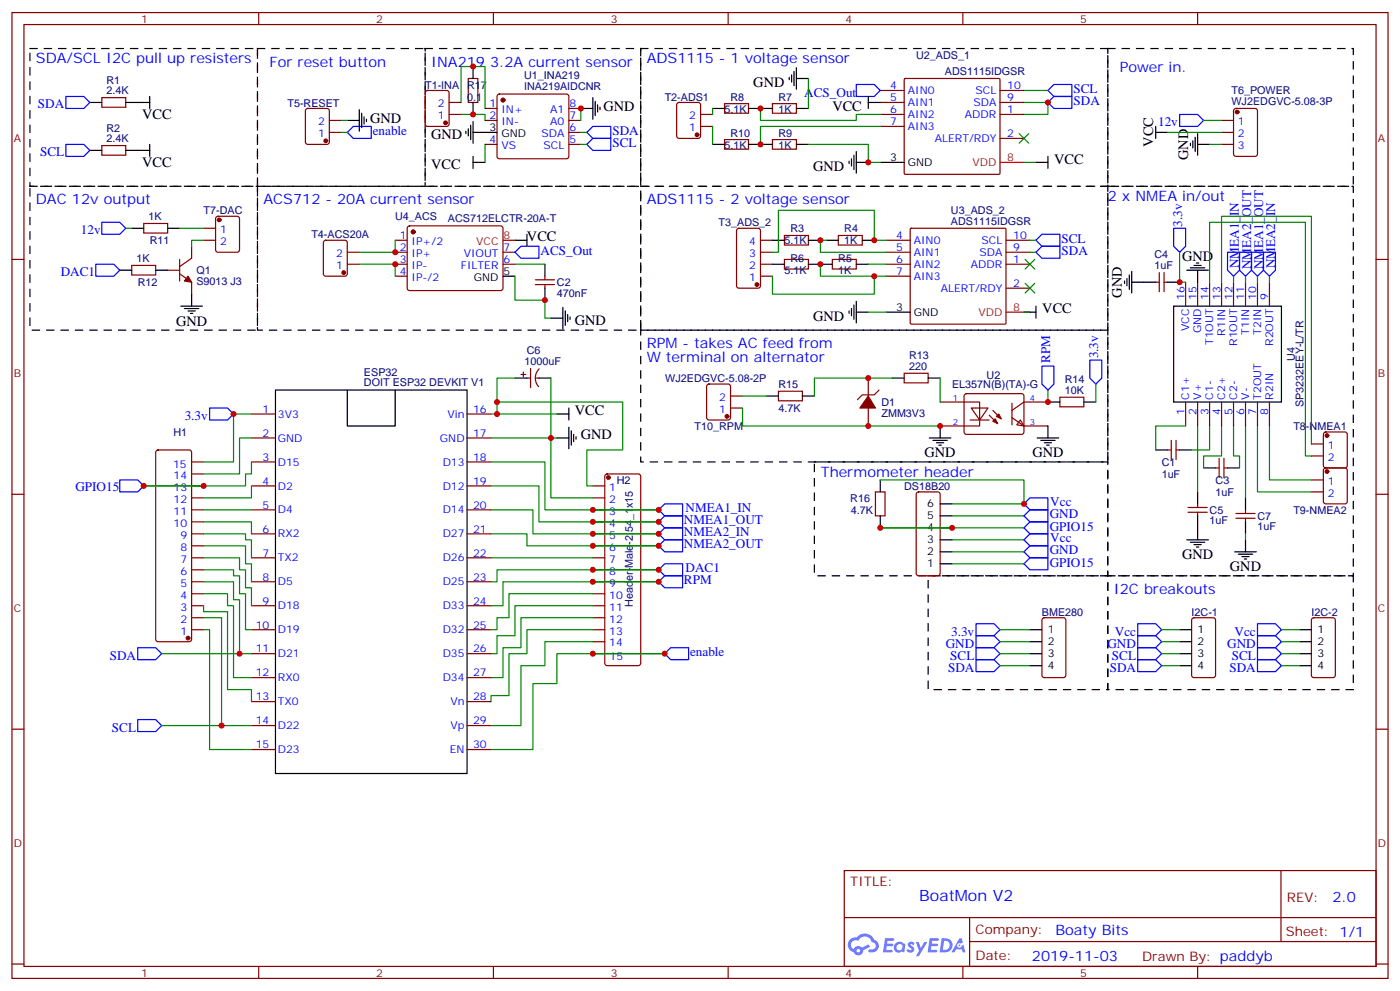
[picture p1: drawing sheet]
<svg xmlns="http://www.w3.org/2000/svg" width="412mm" height="292mm" viewBox="0 0 412 292" stroke-linecap="round" stroke-linejoin="round" font-family="sans-serif">
<defs><g id="words">
<text font-size="4.6" fill="#00f" x="270.8" y="265.3">BoatMon V2</text>
<g font-size="4.2" fill="#00f">
<text x="10.6" y="18.6">SDA/SCL I2C pull up resisters</text>
<text x="79.4" y="19.6">For reset button</text>
<text x="127" y="19.6">INA219 3.2A current sensor</text>
<text x="190.5" y="18.6">ADS1115 - 1 voltage sensor</text>
<text x="329.8" y="21.3">Power in.</text>
<text x="326.3" y="59.1">2 x NMEA in/out</text>
<text x="10.6" y="60.1">DAC 12v output</text>
<text x="77.6" y="60.1">ACS712 - 20A current sensor</text>
<text x="190.5" y="60.1">ADS1115 - 2 voltage sensor</text>
<text x="190.5" y="102.5">RPM - takes AC feed from</text>
<text x="190.5" y="106.7">W terminal on alternator</text>
<text x="241.8" y="140.3">Thermometer header</text>
<text x="328.1" y="174.8">I2C breakouts</text>
<text x="392.5" y="265.6">2.0</text>
<text x="310.9" y="275.1">Boaty Bits</text>
<text x="304" y="282.9">2019-11-03</text>
</g>
<g font-size="4.2">
<text x="221.9" y="25.6">GND</text>
<text x="41.9" y="35.2">VCC</text>
<text x="177.8" y="32.7">GND</text>
<text x="245.2" y="32.7">VCC</text>
<text x="109" y="36.3">GND</text>
<text x="127" y="41">GND</text>
<text x="339.7" y="43.2" transform="rotate(-90 339.7 43.2)">VCC</text>
<text x="350" y="47.1" transform="rotate(-90 350 47.1)">GND</text>
<text x="41.9" y="49.3">VCC</text>
<text x="127" y="49.8">VCC</text>
<text x="239.5" y="50.3">GND</text>
<text x="310.6" y="48.1">VCC</text>
<text x="155.2" y="71">VCC</text>
<text x="348.2" y="76.7">GND</text>
<text x="330.5" y="87.7" transform="rotate(-90 330.5 87.7)">GND</text>
<text x="51.9" y="95.8">GND</text>
<text x="169.3" y="95.7">GND</text>
<text x="239.5" y="94.4">GND</text>
<text x="307" y="92.2">VCC</text>
<text x="169.3" y="122.2">VCC</text>
<text x="171.1" y="129.2">GND</text>
<text x="272.3" y="134.6">GND</text>
<text x="304.1" y="134.6">GND</text>
<text x="348.2" y="164.6">GND</text>
<text x="362.3" y="168.2">GND</text>
</g>
<g font-size="3.9" fill="#00f">
<text x="236.9" y="28.5">ACS_Out</text>
<text x="316.2" y="27.5">SCL</text>
<text x="11.2" y="31.9">SDA</text>
<text x="316.2" y="31">SDA</text>
<text x="109.8" y="39.7">enable</text>
<text x="180.4" y="39.8">SDA</text>
<text x="341.1" y="37.2">12v</text>
<text x="11.8" y="46">SCL</text>
<text x="180.4" y="43.4">SCL</text>
<text x="23.8" y="68.8">12v</text>
<text x="312.7" y="71.6">SCL</text>
<text x="348.2" y="66.8" transform="rotate(-90 348.2 66.8)">3.3v</text>
<text x="159.3" y="75">ACS_Out</text>
<text x="312.7" y="75.1">SDA</text>
<text x="17.9" y="81.3">DAC1</text>
<text x="364.9" y="79" transform="rotate(-90 364.9 79)">NMEA1_IN</text>
<text x="368.5" y="79.3" transform="rotate(-90 368.5 79.3)">NMEA2_OUT</text>
<text x="372.1" y="79.3" transform="rotate(-90 372.1 79.3)">NMEA1_OUT</text>
<text x="375.6" y="79" transform="rotate(-90 375.6 79)">NMEA2_IN</text>
<text x="309.4" y="106.9" transform="rotate(-90 309.4 106.9)">RPM</text>
<text x="323.5" y="105.5" transform="rotate(-90 323.5 105.5)">3.3v</text>
<text x="54.4" y="123.6">3.3v</text>
<text x="22.2" y="144.7">GPIO15</text>
<text x="309.4" y="149">Vcc</text>
<text x="201.5" y="154.4">NMEA1_OUT</text>
<text x="202" y="150.8">NMEA1_IN</text>
<text x="309.2" y="152.6">GND</text>
<text x="201.5" y="157.9">NMEA2_IN</text>
<text x="201.5" y="161.4">NMEA2_OUT</text>
<text x="309.2" y="156.3">GPIO15</text>
<text x="309.4" y="159.6">Vcc</text>
<text x="309.2" y="166.8">GPIO15</text>
<text x="309.2" y="163.2">GND</text>
<text x="201.5" y="172">RPM</text>
<text x="202" y="168.5">DAC1</text>
<text x="278.6" y="190.7">GND</text>
<text x="280.2" y="187.2">3.3v</text>
<text x="326.2" y="190.7">GND</text>
<text x="328.4" y="187.1">Vcc</text>
<text x="361.5" y="190.7">GND</text>
<text x="363.7" y="187.1">Vcc</text>
<text x="32.3" y="194.2">SDA</text>
<text x="203.3" y="193.1">enable</text>
<text x="279.3" y="197.7">SDA</text>
<text x="279.9" y="194.2">SCL</text>
<text x="326.9" y="197.7">SDA</text>
<text x="327.5" y="194.2">SCL</text>
<text x="362.2" y="197.7">SDA</text>
<text x="362.8" y="194.2">SCL</text>
<text x="33" y="215.4">SCL</text>
</g>
<g font-size="3.9" fill="#800">
<text x="250.5" y="260.9">TITLE:</text>
<text x="379.1" y="265.6">REV:</text>
<text x="287.4" y="275.1">Company:</text>
<text x="378.7" y="275.7">Sheet: 1/1</text>
<text x="287.4" y="282.8">Date:</text>
<text x="336.4" y="282.8">Drawn By: paddyb</text>
</g>
<g font-size="3.2" fill="#800">
<text x="41.6" y="6.7">1</text>
<text x="110.8" y="6.7">2</text>
<text x="179.9" y="6.7">3</text>
<text x="249.1" y="6.7">4</text>
<text x="318.2" y="6.7">5</text>
<text x="4.1" y="41.8">A</text>
<text x="405.9" y="41.8">A</text>
<text x="4.1" y="110.9">B</text>
<text x="405.9" y="110.9">B</text>
<text x="4.1" y="180.1">C</text>
<text x="405.9" y="180.1">C</text>
<text x="4.1" y="249.2">D</text>
<text x="405.9" y="249.2">D</text>
<text x="41.6" y="287.5">1</text>
<text x="110.8" y="287.5">2</text>
<text x="179.9" y="287.5">3</text>
<text x="249.1" y="287.5">4</text>
<text x="318.2" y="287.5">5</text>
</g>
<g font-size="3.2" fill="#000080">
<text x="269.9" y="17.3">U2_ADS_1</text>
<text x="154.4" y="23.2">U1_INA219</text>
<text x="278.4" y="22">ADS1115IDGSR</text>
<text x="31.4" y="27.7">2.4K</text>
<text x="31.4" y="24.8">R1</text>
<text x="125.2" y="26.1">T1-INA</text>
<text x="137.6" y="29.6">0.1</text>
<text x="137.6" y="26.1">R17</text>
<text x="154.4" y="26.6">INA219AIDCNR</text>
<text x="195.8" y="29.6">T2-ADS1</text>
<text x="215.2" y="29.6">R8</text>
<text x="229.3" y="29.6">R7</text>
<text x="362.8" y="27.7">T6_POWER</text>
<text x="84.7" y="31.4">T5-RESET</text>
<text x="213.4" y="33.2">5.1K</text>
<text x="229.3" y="33.2">1K</text>
<text x="362.8" y="30.9">WJ2EDGVC-5.08-3P</text>
<text x="31.4" y="41.8">2.4K</text>
<text x="31.4" y="38.9">R2</text>
<text x="215.2" y="40.2">R10</text>
<text x="229.3" y="40.2">R9</text>
<text x="213.4" y="43.8">5.1K</text>
<text x="229.3" y="43.8">1K</text>
<text x="43.8" y="64.7">1K</text>
<text x="60" y="63.1">T7-DAC</text>
<text x="116.4" y="64.9">U4_ACS</text>
<text x="131.9" y="65.4">ACS712ELCTR-20A-T</text>
<text x="280.1" y="63">U3_ADS_2</text>
<text x="44.1" y="71.9">R11</text>
<text x="91.7" y="70.2">T4-ACS20A</text>
<text x="211.7" y="66.7">T3_ADS_2</text>
<text x="231.1" y="71.9">5.1K</text>
<text x="232.8" y="68.4">R3</text>
<text x="248.7" y="71.9">1K</text>
<text x="248.7" y="68.4">R4</text>
<text x="280.1" y="66.1">ADS1115IDGSR</text>
<text x="40.2" y="77.1">1K</text>
<text x="232.8" y="77.2">R6</text>
<text x="246.9" y="77.2">R5</text>
<text x="340.1" y="76">C4</text>
<text x="57.9" y="83.9">S9013 J3</text>
<text x="57.9" y="80.7">Q1</text>
<text x="231.1" y="80.8">5.1K</text>
<text x="246.9" y="80.8">1K</text>
<text x="340.1" y="79.2">1uF</text>
<text x="40.6" y="84.3">R12</text>
<text x="164" y="87.4">470nF</text>
<text x="164" y="84.2">C2</text>
<text x="154.5" y="107.4">1000uF</text>
<text x="155.1" y="104.3">C6</text>
<text x="267.8" y="105.7">R13</text>
<text x="381.5" y="106.3" transform="rotate(-90 381.5 106.3)">U4</text>
<text x="107.2" y="113.8">DOIT ESP32 DEVKIT V1</text>
<text x="107.2" y="110.7">ESP32</text>
<text x="196" y="112.5">WJ2EDGVC-5.08-2P</text>
<text x="267.8" y="108.8">220</text>
<text x="290.6" y="111.7">U2</text>
<text x="313.6" y="112.7">R14</text>
<text x="229.3" y="114.3">R15</text>
<text x="259.6" y="119.5">D1</text>
<text x="280.5" y="114.3">EL357N(B)(TA)-G</text>
<text x="313.6" y="115.9">10K</text>
<text x="384" y="119.9" transform="rotate(-90 384 119.9)">SP3232EEY-L/TR</text>
<text x="229.3" y="121.3">4.7K</text>
<text x="259.6" y="122.7">ZMM3V3</text>
<text x="51.1" y="128.3">H1</text>
<text x="204.6" y="126.7">T10_RPM</text>
<text x="381" y="126.7">T8-NMEA1</text>
<text x="342.2" y="137.2">C1</text>
<text x="181.7" y="142.5">H2</text>
<text x="342.2" y="140.8">1uF</text>
<text x="358.1" y="142.5">C3</text>
<text x="250.5" y="147.8">R16</text>
<text x="266.3" y="144.3">DS18B20</text>
<text x="358.1" y="146.1">1uF</text>
<text x="250.6" y="151.3">4.7K</text>
<text x="356.3" y="154.4">1uF</text>
<text x="356.3" y="151.3">C5</text>
<text x="370.4" y="153">C7</text>
<text x="381" y="151.3">T9-NMEA2</text>
<text x="370.4" y="156.2">1uF</text>
<text x="186.4" y="178.7" transform="rotate(-90 186.4 178.7)">Header-Male-2.54_1x15</text>
<text x="306.9" y="181.3">BME280</text>
<text x="351" y="181.3">I2C-1</text>
<text x="386.3" y="181.3">I2C-2</text>
</g>
<g font-size="3.2" fill="#00f">
<text x="262.2" y="26.3">4</text>
<text x="262.2" y="29.8">5</text>
<text x="267.4" y="27.7">AIN0</text>
<text x="287.4" y="27.7">SCL</text>
<text x="296.7" y="29.8">9</text>
<text x="296.7" y="26.3">10</text>
<text x="129" y="35.1">1</text>
<text x="129" y="31.6">2</text>
<text x="144.2" y="31.6">1</text>
<text x="144.2" y="35.1">2</text>
<text x="147.7" y="33.3">IN+</text>
<text x="162.1" y="33.3">A1</text>
<text x="167.7" y="35.1">7</text>
<text x="167.7" y="31.6">8</text>
<text x="203.1" y="35.1">2</text>
<text x="262.2" y="33.3">6</text>
<text x="267.4" y="31.2">AIN1</text>
<text x="267.4" y="34.7">AIN2</text>
<text x="284.2" y="34.7">ADDR</text>
<text x="286.7" y="31.2">SDA</text>
<text x="296.7" y="33.3">1</text>
<text x="93.7" y="40.4">1</text>
<text x="93.7" y="36.9">2</text>
<text x="147.7" y="36.9">IN-</text>
<text x="159.5" y="40.4">SDA</text>
<text x="162.1" y="36.9">A0</text>
<text x="167.7" y="38.6">6</text>
<text x="203.1" y="38.6">1</text>
<text x="262.2" y="36.9">7</text>
<text x="267.4" y="38.3">AIN3</text>
<text x="275.4" y="41.8">ALERT/RDY</text>
<text x="296.7" y="40.4">2</text>
<text x="364.7" y="36.9">1</text>
<text x="364.7" y="40.4">2</text>
<text x="144.2" y="42.2">4</text>
<text x="147.7" y="43.9">VS</text>
<text x="160.1" y="43.9">SCL</text>
<text x="167.7" y="42.2">5</text>
<text x="364.7" y="43.9">3</text>
<text x="64.8" y="68.6">1</text>
<text x="117.8" y="70.4">1</text>
<text x="264" y="70.4">4</text>
<text x="269.2" y="71.8">AIN0</text>
<text x="289.1" y="71.8">SCL</text>
<text x="298.4" y="70.4">10</text>
<text x="64.8" y="72.1">2</text>
<text x="99" y="75.7">2</text>
<text x="117.8" y="73.9">2</text>
<text x="117.8" y="77.4">3</text>
<text x="121.2" y="72.1">IP+/2</text>
<text x="121.2" y="75.7">IP+</text>
<text x="136.6" y="75.7">VIOUT</text>
<text x="148.3" y="77.4">6</text>
<text x="148.3" y="73.9">7</text>
<text x="220.7" y="75.7">3</text>
<text x="220.7" y="72.1">4</text>
<text x="264" y="73.9">5</text>
<text x="264" y="77.4">6</text>
<text x="269.2" y="75.3">AIN1</text>
<text x="288.5" y="75.3">SDA</text>
<text x="298.4" y="77.4">1</text>
<text x="298.4" y="73.9">9</text>
<text x="99" y="79.2">1</text>
<text x="117.8" y="81">4</text>
<text x="121.2" y="79.2">IP-</text>
<text x="121.2" y="82.7">IP-/2</text>
<text x="135.8" y="79.2">FILTER</text>
<text x="220.7" y="82.7">1</text>
<text x="220.7" y="79.2">2</text>
<text x="264" y="81">7</text>
<text x="269.2" y="78.8">AIN2</text>
<text x="269.2" y="82.4">AIN3</text>
<text x="286" y="78.8">ADDR</text>
<text x="277.1" y="85.9">ALERT/RDY</text>
<text x="298.4" y="84.5">2</text>
<text x="348.9" y="88.4" transform="rotate(-90 348.9 88.4)">16</text>
<text x="352.4" y="88.4" transform="rotate(-90 352.4 88.4)">15</text>
<text x="356" y="88.4" transform="rotate(-90 356 88.4)">14</text>
<text x="359.5" y="88.4" transform="rotate(-90 359.5 88.4)">13</text>
<text x="363" y="88.4" transform="rotate(-90 363 88.4)">12</text>
<text x="366.5" y="88.4" transform="rotate(-90 366.5 88.4)">11</text>
<text x="370.1" y="88.4" transform="rotate(-90 370.1 88.4)">10</text>
<text x="373.6" y="88.4" transform="rotate(-90 373.6 88.4)">9</text>
<text x="350.3" y="97.4" transform="rotate(-90 350.3 97.4)">VCC</text>
<text x="353.8" y="98.1" transform="rotate(-90 353.8 98.1)">GND</text>
<text x="357.4" y="101.6" transform="rotate(-90 357.4 101.6)">T1OUT</text>
<text x="360.9" y="98.8" transform="rotate(-90 360.9 98.8)">R1IN</text>
<text x="364.4" y="101.8" transform="rotate(-90 364.4 101.8)">R1OUT</text>
<text x="367.9" y="98.5" transform="rotate(-90 367.9 98.5)">T1IN</text>
<text x="371.5" y="98.5" transform="rotate(-90 371.5 98.5)">T2IN</text>
<text x="375" y="101.8" transform="rotate(-90 375 101.8)">R2OUT</text>
<text x="211.9" y="118">2</text>
<text x="350.3" y="117.7" transform="rotate(-90 350.3 117.7)">C1+</text>
<text x="353.8" y="117.7" transform="rotate(-90 353.8 117.7)">V+</text>
<text x="357.4" y="117.7" transform="rotate(-90 357.4 117.7)">C1-</text>
<text x="360.9" y="117.7" transform="rotate(-90 360.9 117.7)">C2+</text>
<text x="364.4" y="117.7" transform="rotate(-90 364.4 117.7)">C2-</text>
<text x="367.9" y="117.7" transform="rotate(-90 367.9 117.7)">V-</text>
<text x="371.5" y="117.7" transform="rotate(-90 371.5 117.7)">T2OUT</text>
<text x="375" y="117.7" transform="rotate(-90 375 117.7)">R2IN</text>
<text x="77.4" y="121.5">1</text>
<text x="81.8" y="122.9">3V3</text>
<text x="131.8" y="122.9">Vin</text>
<text x="139.3" y="121.5">16</text>
<text x="211.9" y="121.5">1</text>
<text x="348.9" y="122.1" transform="rotate(-90 348.9 122.1)">1</text>
<text x="352.4" y="122.1" transform="rotate(-90 352.4 122.1)">2</text>
<text x="356" y="122.1" transform="rotate(-90 356 122.1)">3</text>
<text x="359.5" y="122.1" transform="rotate(-90 359.5 122.1)">4</text>
<text x="363" y="122.1" transform="rotate(-90 363 122.1)">5</text>
<text x="366.5" y="122.1" transform="rotate(-90 366.5 122.1)">6</text>
<text x="370.1" y="122.1" transform="rotate(-90 370.1 122.1)">7</text>
<text x="373.6" y="122.1" transform="rotate(-90 373.6 122.1)">8</text>
<text x="77.4" y="128.6">2</text>
<text x="81.8" y="130">GND</text>
<text x="129.6" y="130">GND</text>
<text x="139.3" y="128.6">17</text>
<text x="51" y="137.8">15</text>
<text x="77.4" y="135.6">3</text>
<text x="81.8" y="137.1">D15</text>
<text x="130.4" y="137.1">D13</text>
<text x="139.3" y="135.6">18</text>
<text x="391.1" y="132.1">1</text>
<text x="391.1" y="135.6">2</text>
<text x="51.1" y="140.9">14</text>
<text x="77.4" y="142.7">4</text>
<text x="139.3" y="142.7">19</text>
<text x="391.1" y="142.7">1</text>
<text x="51.1" y="148">12</text>
<text x="51.1" y="144.5">13</text>
<text x="77.4" y="149.8">5</text>
<text x="81.8" y="144.1">D2</text>
<text x="130.4" y="144.1">D12</text>
<text x="139.3" y="149.8">20</text>
<text x="179.5" y="144.5">1</text>
<text x="179.5" y="148">2</text>
<text x="391.1" y="146.2">2</text>
<text x="51.1" y="155">10</text>
<text x="51.1" y="151.5">11</text>
<text x="81.8" y="151.2">D4</text>
<text x="130.4" y="151.2">D14</text>
<text x="179.5" y="151.5">3</text>
<text x="179.5" y="155">4</text>
<text x="53.1" y="158.6">9</text>
<text x="77.4" y="156.8">6</text>
<text x="81.8" y="158.2">RX2</text>
<text x="130.4" y="158.2">D27</text>
<text x="139.3" y="156.8">21</text>
<text x="179.5" y="158.6">5</text>
<text x="53.1" y="165.6">7</text>
<text x="53.1" y="162.1">8</text>
<text x="77.4" y="163.9">7</text>
<text x="81.8" y="165.3">TX2</text>
<text x="130.4" y="165.3">D26</text>
<text x="139.3" y="163.9">22</text>
<text x="179.5" y="162.1">6</text>
<text x="179.5" y="165.6">7</text>
<text x="53.1" y="172.7">5</text>
<text x="53.1" y="169.2">6</text>
<text x="77.4" y="170.9">8</text>
<text x="81.8" y="172.3">D5</text>
<text x="130.4" y="172.3">D25</text>
<text x="139.3" y="170.9">23</text>
<text x="179.5" y="169.2">8</text>
<text x="179.5" y="172.7">9</text>
<text x="53.1" y="179.7">3</text>
<text x="53.1" y="176.2">4</text>
<text x="77.4" y="178">9</text>
<text x="81.8" y="179.4">D18</text>
<text x="130.4" y="179.4">D33</text>
<text x="139.3" y="178">24</text>
<text x="179.5" y="176.2">10</text>
<text x="179.5" y="179.7">11</text>
<text x="53.1" y="183.3">2</text>
<text x="75.3" y="185">10</text>
<text x="139.3" y="185">25</text>
<text x="179.5" y="183.3">12</text>
<text x="53.1" y="186.8">1</text>
<text x="81.8" y="186.4">D19</text>
<text x="130.4" y="186.4">D32</text>
<text x="179.5" y="186.8">13</text>
<text x="179.5" y="190.3">14</text>
<text x="75.3" y="192.1">11</text>
<text x="81.8" y="193.5">D21</text>
<text x="130.4" y="193.5">D35</text>
<text x="139.3" y="192.1">26</text>
<text x="179.6" y="194.2">15</text>
<text x="75.3" y="199.1">12</text>
<text x="81.8" y="200.6">RX0</text>
<text x="130.4" y="200.6">D34</text>
<text x="139.3" y="199.1">27</text>
<text x="75.3" y="206.2">13</text>
<text x="81.8" y="207.6">TX0</text>
<text x="132.7" y="207.6">Vn</text>
<text x="139.3" y="206.2">28</text>
<text x="75.3" y="213.3">14</text>
<text x="81.8" y="214.7">D22</text>
<text x="132.7" y="214.7">Vp</text>
<text x="139.3" y="213.3">29</text>
<text x="75.3" y="220.3">15</text>
<text x="81.8" y="221.7">D23</text>
<text x="132.5" y="221.7">EN</text>
<text x="139.3" y="220.3">30</text>
</g>
<g font-size="3.2">
<text x="144.2" y="38.6">3</text>
<text x="147.7" y="40.4">GND</text>
<text x="262.2" y="47.4">3</text>
<text x="267.4" y="48.9">GND</text>
<text x="139.6" y="82.7">GND</text>
<text x="148.3" y="81">5</text>
<text x="264" y="91.5">3</text>
<text x="269.2" y="93">GND</text>
<text x="273.1" y="149.4">6</text>
<text x="273.1" y="152.9">5</text>
<text x="273.1" y="160">3</text>
<text x="273.1" y="156.5">4</text>
<text x="273.1" y="167">1</text>
<text x="273.1" y="163.5">2</text>
<text x="308.7" y="186.4">1</text>
<text x="308.7" y="190">2</text>
<text x="352.8" y="186.4">1</text>
<text x="352.8" y="190">2</text>
<text x="388.1" y="186.4">1</text>
<text x="388.1" y="190">2</text>
<text x="308.7" y="193.5">3</text>
<text x="308.7" y="197">4</text>
<text x="352.8" y="193.5">3</text>
<text x="352.8" y="197">4</text>
<text x="388.1" y="193.5">3</text>
<text x="388.1" y="197">4</text>
</g>
<g font-size="3.2" fill="#f00">
<text x="296.7" y="47.4">8</text>
<text x="286.5" y="48.9">VDD</text>
<text x="148.3" y="70.4">8</text>
<text x="140.3" y="72.1">VCC</text>
<text x="288.2" y="93">VDD</text>
<text x="298.4" y="91.5">8</text>
</g>
<g font-size="2.5" fill="#00f">
<text x="280.7" y="118">1</text>
<text x="303.4" y="118">4</text>
<text x="280.7" y="125.1">2</text>
<text x="303.4" y="125.1">3</text>
</g>
</g></defs>
<g fill="none" stroke="#000" stroke-width=".35" stroke-dasharray="2.1 2.1">
<path d="M8.8 14.3h67v40.6h-67zM75.8 14.3h49.4v40.6h-49.4zM125.2 14.3h63.5v40.6h-63.5zM188.7 14.3h137.6v40.6h-137.6zM326.3 14.3h72.3v40.6h-72.3zM8.8 54.9h67v42.3h-67zM75.8 54.9h112.9v42.3h-112.9zM188.7 54.9h137.6v42.3h-137.6zM326.3 54.9h72.3v114.6h-72.3zM188.7 97.2h137.6v38.8h-137.6zM239.9 136h86.4v33.5h-86.4zM273.4 169.5h52.9v33.5h-52.9z"/>
<path d="M326.3 169.5h72.3v33.5h-72.3z"/>
</g>
<g fill="none" stroke="#870000" stroke-width=".35">
<path d="M3.5 3.7h405.4v284.3h-405.4zM7.1 7.2h398.2v277.3h-398.2zM76.2 3.7v3.5M145.3 3.7v3.5M214.5 3.7v3.5M283.6 3.7v3.5M352.8 3.7v3.5M3.5 76.4h3.6M405.3 76.4h3.6M3.5 145.5h3.6M405.3 145.5h3.6M3.5 214.7h3.6"/>
<path d="M405.3 214.7h3.6M248.7 256.3h156.6v28.2h-156.6zM377.3 256.3v20.9M248.7 270.1h156.5M285.6 277.2h119.6M285.6 270.1v14.2M3.5 283.8h3.6M76.2 284.5v3.5M145.3 284.5v3.5M214.5 284.5v3.5M283.6 284.5v3.5M352.8 284.5v3.5"/>
<path d="M405.3 283.8h3.6"/>
</g>
<g fill="#5487ff">
<path d="M267.7 277.5a1.22 1.22 0 0 1 1.7 .2l-.4 .6a.47 .47 0 0 0-.3-.4 .47 .47 0 0 0-.5 .2l.1 .2a1.14 1.14 0 0 1 .8 1.8 1.14 1.14 0 0 1-1.9 0l-.2-.2 .5-.6 .7 .5a.29 .29 0 0 0 .3-.3 .29 .29 0 0 0-.2-.3 1.04 1.04 0 0 1-.6-1.7z"/>
<path d="M260.7 276.2h2.4l.3 .2-.2 .5-1.8 .1-.1 .8h1.5l.3 .4-.3 .4h-1.6l-.2 1.1h1.7l.2 .3-.2 .3-2.6 .1z"/>
<path d="M273.8 276.2h2.4l.3 .2-.1 .5-1.8 .1-.2 .8h1.6l.3 .4-.4 .4-1.6-.1-.1 1.1 1.7 .1 .2 .3-.2 .3-2.6 .1z"/>
<path d="M282.6 276.2h.7l.3 1.3-.6 .3a.69 .69 0 0 0-1 .3 .69 .69 0 0 0 .4 .9 .69 .69 0 0 0 .9-.6l.5-.2 .6 2.2h-.8l-.2-.9h-1.8l-.5 .9h-.8z"/>
<path d="M269.8 277.3h.8l.6 1.8 1.1-1.8h.9l-2.6 4.2h-.8l.9-1.5z"/>
<path d="M277.4 276.2l-.6 4.2h1.3a2.11 2.11 0 0 0 2.5-2.1 2.11 2.11 0 0 0-2.5-2.1zM278.1 277a1.39 1.39 0 0 1 1.7 1.4 1.39 1.39 0 0 1-1.8 1.2h-.3z"/>
<path d="M263.7 277.8a1.54 1.54 0 0 0-.1 2.2 1.54 1.54 0 0 0 2.2 .1l.6 .3 .3-2.3-.2-.3h-.4a1.49 1.49 0 0 0-2.4 0zM264 278.8a.94 .94 0 0 1 1.8 0 .94 .94 0 0 1-1.8 0z"/>
<path d="M250.4 276.6a2.18 2.18 0 0 0 1.1 3.7 1.44 1.44 0 0 0 1.6 .9 1.44 1.44 0 0 0 1.2-1.4l2-1.1-.5-.7-1.9 1a1.47 1.47 0 0 0-2.4 .4 1.39 1.39 0 0 1-.7-1.9 1.39 1.39 0 0 1 2-.5 2.12 2.12 0 0 1 2.2-1.3 2.12 2.12 0 0 1 1.9 1.7 1.14 1.14 0 0 1 1.1 1.4 1.14 1.14 0 0 1-1.7 .7 .43 .43 0 0 0-.5 .4 .43 .43 0 0 0 .4 .5 1.98 1.98 0 0 0 2.5-1.2 1.98 1.98 0 0 0-1.2-2.6 3.1 3.1 0 0 0-5.3-.6l-.9 .1zM252.3 279.9a.55 .55 0 0 1 1.1 0 .55 .55 0 0 1-1.1 0z"/>
<circle cx="282.6" cy="278.3" r=".26"/>
</g>
<g fill="none" stroke="#000" stroke-width=".35">
<path d="M139.3 19.6v3.5M234.6 19.9v6.4M26.5 30.2h3.5M37 30.2h7.1M44.1 28.4v3.5M102.3 35.5h3.5M105.8 32.3v6.3M106.5 33.3v4.3M107.2 34.4v2.1M107.9 35.1v.7M137.2 38.6v.7M137.9 37.9v2.1"/>
<path d="M138.6 36.9v4.2M139.3 39h7.1M139.3 30.2v3.5M139.3 35.8v6.4M171.1 31.9h3.5M174.6 28.8v6.3M175.3 29.8v4.2M176 30.9v2.1M176.7 31.6v.7M209.9 31.9h3.5M220.5 31.9h7M232.5 22.8v.7"/>
<path d="M233.2 22v2.2M233.9 21v4.2M234.6 31.9h3.5M234.6 23.1h3.5M255.8 30.2h3.5M255.8 28.4v3.5M340.4 39h3.6M340.4 37.2v3.5M352.8 39.3v6.4M26.5 44.3h3.5M37 44.3h7.1M44.1 42.5v3.5"/>
<path d="M139.3 47.8h3.6M139.3 46v3.6M209.9 42.5h3.5M220.5 42.5h7M234.6 42.5h3.5M250.1 47.4v.8M250.8 46.7v2.2M251.5 45.7v4.2M252.2 47.8h3.6M252.2 44.6v6.4M259.3 47.8h7M305.2 47.8h3.5"/>
<path d="M308.7 46v3.6M350.7 42.2v.7M351.4 41.5v2.1M352.1 40.4v4.2M352.8 42.5h3.5M35.3 79.6h3.5M38.8 67.2h3.5M45.9 79.6h3.5M49.4 67.2h3.5M151.7 70.7h3.5M155.2 69v3.5M160.5 77.8v3.5"/>
<path d="M227.5 70.7h3.6M227.5 77.8h3.6M238.1 70.7h3.6M238.1 77.8h7.1M243.4 70.7h3.5M252.2 77.8h3.6M254 70.7h3.5M333.4 79.9v6.4M349.6 79.6h6.4M350.7 78.8h4.2M351.7 78.1h2.1M352.4 77.4h.7"/>
<path d="M352.8 79.6v3.5M53.3 90.1h6.3M54.3 90.8h4.3M55.4 91.5h2.1M56.1 92.3h.7M56.4 86.6v3.5M148.2 81.3h3.5M160.5 84.8v3.6M162.3 93.7h3.5M165.8 90.5v6.3M166.5 91.5v4.3M167.2 92.6v2.1"/>
<path d="M167.9 93.3v.7M250.1 91.5v.8M250.8 90.8v2.2M251.5 89.8v4.2M252.2 91.9h3.6M252.2 88.7v6.4M261.1 91.9h7M301.6 91.9h3.6M305.2 90.1v3.6M331.3 82.7v.7M332 82v2.1M332.7 81v4.2"/>
<path d="M333.4 83.1h7M344 83.1h3.5M345.7 90.1h31.8v28.3h-31.8zM81.1 114.8h56.5v112.9h-56.5zM102.3 114.8v10.6h14.1v-10.6M151.7 111.3h3.5M158.7 111.3h3.6M225.8 116.6h3.5M236.4 116.6h3.5M262.8 111.3h3.5M273.4 111.3h3.5M308.7 118.4h3.5"/>
<path d="M319.3 118.4h3.5M164 128.9h3.6M164 121.9h3.6M167.6 120.1v3.5M167.6 125.8v6.3M168.3 126.8v4.3M169 127.9v2.1M169.7 128.6v.7M273.8 128.9h6.3M274.8 129.6h4.2M275.9 130.4h2.1M276.6 131.1h.7"/>
<path d="M276.9 125.4v3.5M305.5 128.9h6.4M306.6 129.6h4.2M307.6 130.4h2.1M308.3 131.1h.7M308.7 125.4v3.5M340.4 132.5h3.6M347.5 132.5h3.5M354.5 137.8h3.6M361.6 137.8h3.5M259.3 141.3v3.5M259.3 151.9v3.5"/>
<path d="M276.9 158.9h3.6M276.9 155.4h3.6M276.9 151.9h3.6M276.9 148.3h3.6M349.6 158.9h6.4M350.7 159.6h4.2M352.8 144.8v3.5M352.8 151.9v7M366.9 146.6v3.5M366.9 153.6v3.6M366.9 158.9v3.6M276.9 166h3.6"/>
<path d="M276.9 162.5h3.6M351.7 160.3h2.1M352.4 161h.7M363.7 162.5h6.4M364.8 163.2h4.2M365.8 163.9h2.1M366.5 164.6h.7M303.4 185.4h3.5M303.4 188.9h3.5M303.4 192.4h3.5M303.4 196h3.5M347.5 185.4h3.5"/>
<path d="M347.5 188.9h3.5M347.5 192.4h3.5M347.5 196h3.5M382.8 185.4h3.5M382.8 188.9h3.5M382.8 192.4h3.5M382.8 196h3.5"/>
</g>
<g fill="none" stroke="#870000" stroke-width=".35">
<path d="M30 28.8h7v2.8h-7zM90.2 32.1l.5-.2h5.6l.7 .5v9.4l-.4 .7h-5.9l-.7-.5v-9.4zM97 35.5h3.5M97 39h3.5M125.5 26.8l.4-.2h5.7l.6 .5 .1 9.4-.5 .7h-5.9l-.6-.4-.1-9.5zM132.3 33.7h3.5M132.3 30.2h3.5M137.9 23.1h2.9v7.1h-2.9zM142.9 31.9h3.5M142.9 35.5h3.5M146.6 27.9l.5-.2h19.8l.5 .2 .2 .5v17.6l-.3 .5-.4 .2h-19.8l-.5-.2-.2-.5v-17.6zM167.6 31.9h3.5"/>
<path d="M167.6 35.5h3.5M167.6 39h3.5M199.6 30.4l.4-.2h5.7l.6 .4 .1 9.4-.5 .7h-5.9l-.6-.4-.1-9.4zM206.4 33.7h3.5M206.4 37.2h3.5M213.4 30.5h7.1v2.8h-7.1zM227.5 30.5h7.1v2.8h-7.1zM259.3 33.7h7M259.3 26.6h7M259.3 30.2h7M259.3 37.2h7M266.4 23.3l.3-.2 27.7 .1 .2 .3-.1 27.7-.3 .1h-27.7l-.2-.3z"/>
<path d="M294.6 33.7h7M294.6 26.6h7M294.6 30.2h7M359.8 35.5h3.6M359.8 39h3.6M363.6 32.1l.5-.2h5.6l.7 .5v12.9l-.4 .7h-5.9l-.7-.4v-13zM30 42.9h7v2.8h-7zM142.9 42.5h3.5M167.6 42.5h3.5M213.4 41.1h7.1v2.8h-7.1zM227.5 41.1h7.1v2.8h-7.1zM294.6 40.7h7"/>
<path d="M359.8 42.5h3.6M38.8 78.1h7.1v2.9h-7.1zM42.3 65.8h7.1v2.8h-7.1zM49.4 79.6h3.5M52.9 76.4v6.3M56.4 72.5v3.5l-3.5 2.5M60 70.7h3.5M60 67.2h3.5M63.7 63.9l.5-.2h5.6l.7 .4 .1 9.5-.5 .6-5.9 .1-.6-.5-.1-9.4zM95.5 70.9l.5-.2h5.6l.7 .5v9.4l-.5 .7h-5.8l-.7-.4-.1-9.5zM102.3 77.8h3.5M102.3 74.3h3.5"/>
<path d="M116.4 77.8h3.5M116.4 70.7h3.5M116.4 74.3h3.5M120.2 66.7l.4-.2 27.1 .1 .5 .6-.1 17.9-.6 .4h-27.1l-.5-.7v-17.6zM148.2 77.8h3.5M148.2 74.3h3.5M217.2 67.4l.5-.2h5.6l.7 .4v16.5l-.4 .7h-5.9l-.7-.4v-16.5zM224 77.8h3.5M224 70.7h3.5M224 74.3h3.5M231.1 69.3h7v2.8h-7zM231.1 76.4h7v2.8h-7z"/>
<path d="M245.2 76.4h7v2.8h-7zM246.9 69.3h7.1v2.8h-7.1zM261.1 77.8h7M261.1 70.7h7M261.1 74.3h7M268.2 67.4l.3-.2 27.7 .1 .1 .3v27.7l-.3 .1h-27.7l-.2-.3zM296.3 77.8h7.1M296.3 70.7h7.1M296.3 74.3h7.1M52.9 80.6l3.5 2.5v3.5M116.4 81.3h3.5M157.7 83.8h5.6"/>
<path d="M157.7 82.4h5.6M160.5 81.3v1.1M160.5 83.8v1M224 81.3h3.5M261.1 81.3h7M296.3 84.8h7.1M340.4 83.1h1.1M341.5 80.3v5.6M342.9 80.3v5.6M342.9 83.1h1.1M349.2 83.1v7M352.8 83.1v7"/>
<path d="M356.3 83.1v7M359.8 83.1v7M363.4 83.1v7M366.9 83.1v7M370.4 83.1v7M373.9 83.1v7M153.5 110.2h1.4M154.2 109.5v1.4M155.2 111.3h1.1M156.3 108.5v5.6M157.7 111.3h1M158.8 108.6a3.8 3.8 0 0 0-.1 5.2"/>
<path d="M208.4 113.3l.4-.2h5.7l.6 .4 .1 9.4-.5 .7h-5.9l-.6-.4-.1-9.4zM215.2 116.6h3.5M229.3 115.2h7.1v2.8h-7.1zM255.8 111.3v5.3M258.9 114.8l-1.4 1.4h-3.5l-1.4 1.5M266.3 109.9h7.1v2.8h-7.1zM276.9 118.4h11.7v7h-11.7M284.2 116.1l.5-.2h16.5l.4 .7v10.9l-.7 .4-16.5-.1-.4-.6v-10.6zM298.1 118.7v6.4M308.7 118.4h-7.1l-3.5 2.4M312.2 116.9h7.1v2.9h-7.1zM349.2 118.4v7"/>
<path d="M352.8 118.4v7M356.3 118.4v7M359.8 118.4v7M363.4 118.4v7M366.9 118.4v7M370.4 118.4v7M373.9 118.4v7M46.1 132.7l.5-.2h9.1l.5 .2 .2 .5v55l-.2 .5-.5 .2h-9.1l-.5-.2-.2-.5v-55zM56.4 136h3.6M56.4 139.5h3.6M74.1 121.9h7M74.1 128.9h7"/>
<path d="M74.1 136h7M137.6 121.9h7M137.6 128.9h7M137.6 136h7M178.4 139.7l.5-.2h9.1l.5 .2 .2 .5v55.1l-.2 .5-.5 .2h-9.1l-.5-.3-.2-.4v-55.1zM215.2 120.1h3.5M255.8 120.1v5.3M285.8 123.6h5.6M286.1 120.1h4.9l-2.4 3.5zM291.4 122.2l2.5 2.5M292.5 120.8l2.4 2.5M298.1 122.9l3.5 2.5h7.1"/>
<path d="M300.6 123.6l1 1.8-2.1-.3zM344 132.5h1M345 129.6v5.7M346.4 129.6v5.7M346.4 132.5h1.1M358.1 137.8h1M359.1 134.9v5.7M360.5 134.9v5.7M360.5 137.8h1.1M386.3 130.7h3.5M386.3 134.2h3.5M390.1 127.4l.4-.2h5.7l.6 .4 .1 9.5-.5 .6-5.9 .1-.6-.5-.1-9.4z"/>
<path d="M390.1 138l.4-.2h5.7l.6 .4 .1 9.4-.5 .7h-5.9l-.6-.4-.1-9.4zM56.4 143.1h3.6M56.4 150.1h3.6M56.4 157.2h3.6M56.4 153.6h3.6M56.4 146.6h3.6M74.1 143.1h7M74.1 150.1h7M74.1 157.2h7M137.6 143.1h7M137.6 150.1h7M137.6 157.2h7"/>
<path d="M174.6 143.1h3.6M174.6 150.1h3.6M174.6 157.2h3.6M174.6 153.6h3.6M174.6 146.6h3.6M257.9 144.8h2.8v7.1h-2.8zM270.1 145l.5-.2h5.6l.7 .4v23.6l-.4 .7h-5.9l-.7-.5v-23.5zM350 150.8h5.6M350 149.4h5.6M352.8 148.3v1.1M352.8 150.8v1.1M364.1 152.6h5.6"/>
<path d="M364.1 151.2h5.6M366.9 150.1v1.1M366.9 152.6v1M386.3 141.3h3.5M386.3 144.8h3.5M56.4 164.2h3.6M56.4 171.3h3.6M56.4 178.3h3.6M56.4 174.8h3.6M56.4 167.7h3.6M56.4 160.7h3.6M74.1 164.2h7"/>
<path d="M74.1 171.3h7M74.1 178.3h7M137.6 164.2h7M137.6 171.3h7M137.6 178.3h7M174.6 164.2h3.6M174.6 171.3h3.6M174.6 178.3h3.6M174.6 174.8h3.6M174.6 167.7h3.6M174.6 160.7h3.6M56.4 185.4h3.6"/>
<path d="M56.4 181.9h3.6M74.1 185.4h7M74.1 192.4h7M74.1 199.5h7M137.6 185.4h7M137.6 192.4h7M137.6 199.5h7M174.6 185.4h3.6M174.6 192.4h3.6M174.6 181.9h3.6M174.6 188.9h3.6M307.2 182.1l.4-.2h5.7l.6 .4 .1 16.5-.5 .6-5.9 .1-.6-.5-.1-16.4z"/>
<path d="M351.2 182.1l.5-.2h5.7l.6 .4 .1 16.5-.5 .6-5.9 .1-.6-.5-.1-16.4zM386.5 182.1l.5-.2h5.6l.7 .4v16.5l-.4 .6-5.9 .1-.7-.5v-16.4zM74.1 206.6h7M74.1 213.6h7M137.6 206.6h7M137.6 213.6h7M74.1 220.7h7M137.6 220.7h7"/>
</g>
<g fill="#870000" stroke="#870000" stroke-width=".35">
<path d="M55.4 81.3l1 1.8-2.1-.4z"/>
<path d="M292.5 124l.7-.7 .7 1.4z"/>
<path d="M293.5 122.6l.7-.7 .7 1.4z"/>
<path d="M255.8 116.6l2.1 3.5h-4.6z"/>
<circle cx="148.2" cy="29.5" r=".53"/>
<circle cx="121.7" cy="68.3" r=".53"/>
<circle cx="55.4" cy="187.9" r=".53"/>
<circle cx="179.2" cy="140.6" r=".53"/>
<circle cx="131.2" cy="36.2" r=".53"/>
<circle cx="205.3" cy="39.7" r=".53"/>
<circle cx="223" cy="83.8" r=".53"/>
<circle cx="101.2" cy="80.3" r=".53"/>
<circle cx="96" cy="41.5" r=".53"/>
<circle cx="364.4" cy="33" r=".53"/>
<circle cx="64.6" cy="64.7" r=".53"/>
<circle cx="390.9" cy="128.2" r=".53"/>
<circle cx="390.9" cy="138.8" r=".53"/>
<circle cx="214.1" cy="122.6" r=".53"/>
</g>
<path d="M294.6 47.8h7M148.2 70.7h3.5M296.3 91.9h7.1" fill="none" stroke="#f00" stroke-width=".35"/>
<g fill="none" stroke="#00f" stroke-width=".35">
<path d="M19.4 28.4h5.3l1.8 1.8-1.8 1.7h-5.3zM102.3 39l1.8-1.8h5.3v3.5h-5.3zM172.9 39l1.7-1.8h5.3v3.5h-5.3zM252.2 24.9h5.3l1.8 1.7-1.8 1.8h-5.3zM310.4 28.4h5.3v3.5h-5.3l-1.7-1.7zM310.4 24.9h5.3v3.5h-5.3l-1.7-1.8zM347.5 33.7h5.3l1.7 1.8-1.7 1.7h-5.3zM19.4 42.5h5.3l1.8 1.8-1.8 1.7h-5.3zM172.9 42.5l1.7-1.8h5.3v3.6h-5.3zM28.2 77.8h5.3l1.8 1.8-1.8 1.7h-5.3zM30 65.4h5.3l1.7 1.8-1.7 1.8h-5.3zM151.7 74.3l1.8-1.8h5.2v3.5h-5.2z"/>
<path d="M305.2 70.7l1.7-1.7h5.3v3.5h-5.3zM306.9 72.5h5.3v3.5h-5.3l-1.7-1.7zM345.7 67.2h3.5v5.3l-1.7 1.8-1.8-1.8zM361.6 74.3h3.5v5.3l-1.7 1.7-1.8-1.7zM365.1 74.3h3.6v5.3l-1.8 1.7-1.8-1.7zM368.7 74.3h3.5v5.3l-1.8 1.7-1.7-1.7zM372.2 74.3h3.5v5.3l-1.8 1.7-1.7-1.7zM306.9 107.8h3.5v5.3l-1.7 1.7-1.8-1.7zM321 106h3.6v5.3l-1.8 1.8-1.8-1.8zM61.7 120.1h5.3l1.8 1.8-1.8 1.7h-5.3zM35.3 141.3h5.3l1.7 1.8-1.7 1.7h-5.3zM194 150.1l1.8-1.8h5.3v3.6h-5.3z"/>
<path d="M194 153.6l1.8-1.7h5.3v3.5h-5.3zM194 157.2l1.8-1.8h5.3v3.5h-5.3zM301.6 155.4l1.8-1.8h5.3v3.6h-5.3zM303.4 157.2h5.3v3.5h-5.3l-1.8-1.8zM303.4 150.1h5.3v3.5h-5.3l-1.8-1.7zM303.4 146.6h5.3v3.5h-5.3l-1.8-1.8zM194 167.7l1.8-1.7h5.3v3.5h-5.3zM194 160.7l1.8-1.8h5.3v3.6h-5.3zM194 171.3l1.8-1.8h5.3v3.5h-5.3zM301.6 166l1.8-1.8h5.3v3.5h-5.3zM301.6 162.5l1.8-1.8h5.3v3.5h-5.3zM40.6 190.7h5.3l1.7 1.7-1.7 1.8h-5.3z"/>
<path d="M195.8 192.4l1.8-1.7h5.2v3.5h-5.2zM287.5 183.6h5.3l1.8 1.8-1.8 1.7h-5.3zM287.5 194.2h5.3l1.8 1.8-1.8 1.7h-5.3zM287.5 190.7h5.3l1.8 1.7-1.8 1.8h-5.3zM287.5 187.1h5.3l1.8 1.8-1.8 1.8h-5.3zM335.1 194.2h5.3l1.8 1.8-1.8 1.7h-5.3zM335.1 190.7h5.3l1.8 1.7-1.8 1.8h-5.3zM335.1 187.1h5.3l1.8 1.8-1.8 1.8h-5.3zM335.1 183.6h5.3l1.8 1.8-1.8 1.7h-5.3zM370.4 194.2h5.3l1.8 1.8-1.8 1.7h-5.3zM370.4 190.7h5.3l1.8 1.7-1.8 1.8h-5.3zM370.4 187.1h5.3l1.8 1.8-1.8 1.8h-5.3z"/>
<path d="M370.4 183.6h5.3l1.8 1.8-1.8 1.7h-5.3zM40.6 211.8h5.3l1.7 1.8-1.7 1.8h-5.3z"/>
</g>
<g fill="none" stroke="#008700" stroke-width=".35">
<path d="M100.5 39h1.8M100.5 35.5h1.8M135.8 30.2v-10.6h7.1v12.3M135.8 33.7h7.1v1.8M171.1 31.9v3.6M171.1 39h1.8M209.9 31.9v1.8M209.9 37.2v5.3M224 31.9v3.6h28.2v-1.8h7.1M238.1 23.1v8.8M259.3 37.2h-35.3v5.3M301.6 30.2h7.1v3.5h-7.1"/>
<path d="M301.6 26.6h7.1M344 39h15.8M354.5 35.5h5.3M142.9 42.5v5.3M171.1 42.5h1.8M238.1 42.5h17.7v5.3h3.5M301.6 47.8h3.6M356.3 42.5h3.5M37 67.2h1.8M52.9 67.2h7.1M60 70.7h-3.6v1.8M105.8 77.8h10.6v3.5"/>
<path d="M116.4 70.7v3.6h-10.6M151.7 77.8h8.8M241.7 77.8v3.5h19.4M243.4 70.7h-1.7v3.6h19.4M255.8 77.8h5.3M261.1 70.7h-3.6v-8.8h-28.2v12.4h-1.8M303.4 70.7h1.8M303.4 74.3h1.8M347.5 74.3v8.8h1.7M151.7 81.3v7.1h8.8v5.3h1.8M227.5 81.3v5.3h30v-5.3M255.8 91.9h5.3"/>
<path d="M301.6 91.9h1.8M356.3 83.1v-17.7h28.2v68.8h1.8M359.8 83.1v-19.4h26.5v67M363.4 81.3v1.8M366.9 81.3v1.8M370.4 81.3v1.8M373.9 81.3v1.8M151.7 111.3h-5.3v7.1M162.3 111.3v35.3h12.3M218.7 116.6h7.1M262.8 111.3h-22.9v5.3M276.9 111.3v7.1"/>
<path d="M308.7 114.8v3.6M322.8 113.1v5.3M74.1 121.9h-5.3v14.1h-8.8M74.1 128.9h-3.5v10.6h-10.6M74.1 136v3.5h-1.8v3.6h-30h17.7M144.6 136h15.9v14.1h33.5h-19.4M144.6 128.9h19.4M144.6 121.9h19.4M146.4 121.9v-3.5h37v14.1h-10.5v10.6h1.7M218.7 120.1v5.3h58.2M349.2 125.4h-8.8v7.1M352.8 125.4v19.4"/>
<path d="M356.3 125.4v7.1h-5.3M359.8 125.4v8.8h-5.3v3.6M363.4 125.4v8.8h1.7v3.6M366.9 125.4v21.2M370.4 125.4v19.4h15.9M373.9 125.4v15.9h12.4M60 153.6h14.1v3.6M60 157.2h12.3v1.7h1.8v5.3M60 150.1h14.1M74.1 143.1v3.5h-14.1M144.6 143.1h14.1v10.5h35.3h-19.4M144.6 150.1h12.4v7.1h37h-19.4"/>
<path d="M144.6 157.2h10.6v3.5h38.8h-19.4M259.3 141.3h42.3v7h-21.1M259.3 155.4h42.3M280.5 158.9h21.1M280.5 151.9h21.1M366.9 157.2v1.7M60 160.7h12.3v5.3h1.8v5.3M60 164.2h10.6v3.5h1.7v5.3h1.8v5.3M60 167.7h8.8v1.8h1.8v5.3h1.7v10.6h1.8M60 171.3h8.8v5.3h1.8v15.8M60 174.8h7v3.5h1.8v21.2h5.3M60 178.3v1.8h7v22.9h7.1v3.6"/>
<path d="M144.6 164.2h30M174.6 167.7h19.4h-47.6v3.6h-1.8M174.6 171.3h19.4h-45.8v7h-3.6M174.6 174.8h-24.7v7.1h-3.5v3.5h-1.8M174.6 178.3h-22.9v8.8h-5.3v5.3h-1.8M280.5 166h21.1M280.5 162.5h21.1M47.6 192.4h26.5M60 181.9h5.3v31.7M60 185.4h1.7v35.3h12.4M174.6 181.9h-21.1v8.8h-5.3v8.8h-3.6M174.6 185.4h-19.4v7h-5.3v12.4h-5.3v1.8"/>
<path d="M174.6 188.9h-14.1v7.1h-7v17.6h-8.9M174.6 192.4h21.2h-31.8v8.9h-7v19.4h-12.4M294.6 192.4h8.8M294.6 196h8.8M294.6 188.9h8.8M294.6 185.4h8.8M342.2 192.4h5.3M342.2 196h5.3M342.2 188.9h5.3M342.2 185.4h5.3M377.5 192.4h5.3M377.5 196h5.3"/>
<path d="M377.5 188.9h5.3M377.5 185.4h5.3M47.6 213.6h26.5"/>
</g>
<g fill="#c00">
<circle cx="139.3" cy="19.6" r=".88"/>
<circle cx="139.3" cy="33.7" r=".88"/>
<circle cx="280.5" cy="155.4" r=".88"/>
<circle cx="60" cy="143.1" r=".88"/>
<circle cx="194" cy="160.7" r=".88"/>
<circle cx="194" cy="153.6" r=".88"/>
<circle cx="174.6" cy="160.7" r=".88"/>
<circle cx="174.6" cy="153.6" r=".88"/>
<circle cx="308.7" cy="118.4" r=".88"/>
<circle cx="194" cy="150.1" r=".88"/>
<circle cx="255.8" cy="111.3" r=".88"/>
<circle cx="241.7" cy="70.7" r=".88"/>
<circle cx="224" cy="31.9" r=".88"/>
<circle cx="257.5" cy="81.3" r=".88"/>
<circle cx="257.5" cy="70.7" r=".88"/>
<circle cx="146.4" cy="121.9" r=".88"/>
<circle cx="65.3" cy="213.6" r=".88"/>
<circle cx="308.7" cy="30.2" r=".88"/>
<circle cx="171.1" cy="31.9" r=".88"/>
<circle cx="70.6" cy="192.4" r=".88"/>
<circle cx="162.3" cy="128.9" r=".88"/>
<circle cx="160.5" cy="88.4" r=".88"/>
<circle cx="255.8" cy="47.8" r=".88"/>
<circle cx="116.4" cy="74.3" r=".88"/>
<circle cx="116.4" cy="77.8" r=".88"/>
<circle cx="195.8" cy="192.4" r=".88"/>
<circle cx="174.6" cy="192.4" r=".88"/>
<circle cx="174.6" cy="167.7" r=".88"/>
<circle cx="194" cy="167.7" r=".88"/>
<circle cx="224" cy="42.5" r=".88"/>
<circle cx="241.7" cy="77.8" r=".88"/>
<circle cx="68.8" cy="121.9" r=".88"/>
<circle cx="276.9" cy="125.4" r=".88"/>
<circle cx="255.8" cy="125.4" r=".88"/>
<circle cx="174.6" cy="150.1" r=".88"/>
<circle cx="174.6" cy="157.2" r=".88"/>
<circle cx="174.6" cy="171.3" r=".88"/>
<circle cx="194" cy="157.2" r=".88"/>
<circle cx="194" cy="171.3" r=".88"/>
<circle cx="42.3" cy="143.1" r=".88"/>
<circle cx="301.6" cy="148.3" r=".88"/>
<circle cx="259.3" cy="155.4" r=".88"/>
<circle cx="146.4" cy="118.4" r=".88"/>
<circle cx="347.5" cy="83.1" r=".88"/>
</g>
<g fill="#c00" stroke="#008700" stroke-width=".35">
<path d="M300.2 39.3l2.8 2.9zM300.2 42.2l2.8-2.9z"/>
<path d="M302 76.4l2.8 2.8zM304.8 76.4l-2.8 2.8z"/>
<path d="M302 83.4l2.8 2.9zM304.8 83.4l-2.8 2.9z"/>
</g>
<use href="#words"/>
</svg>
